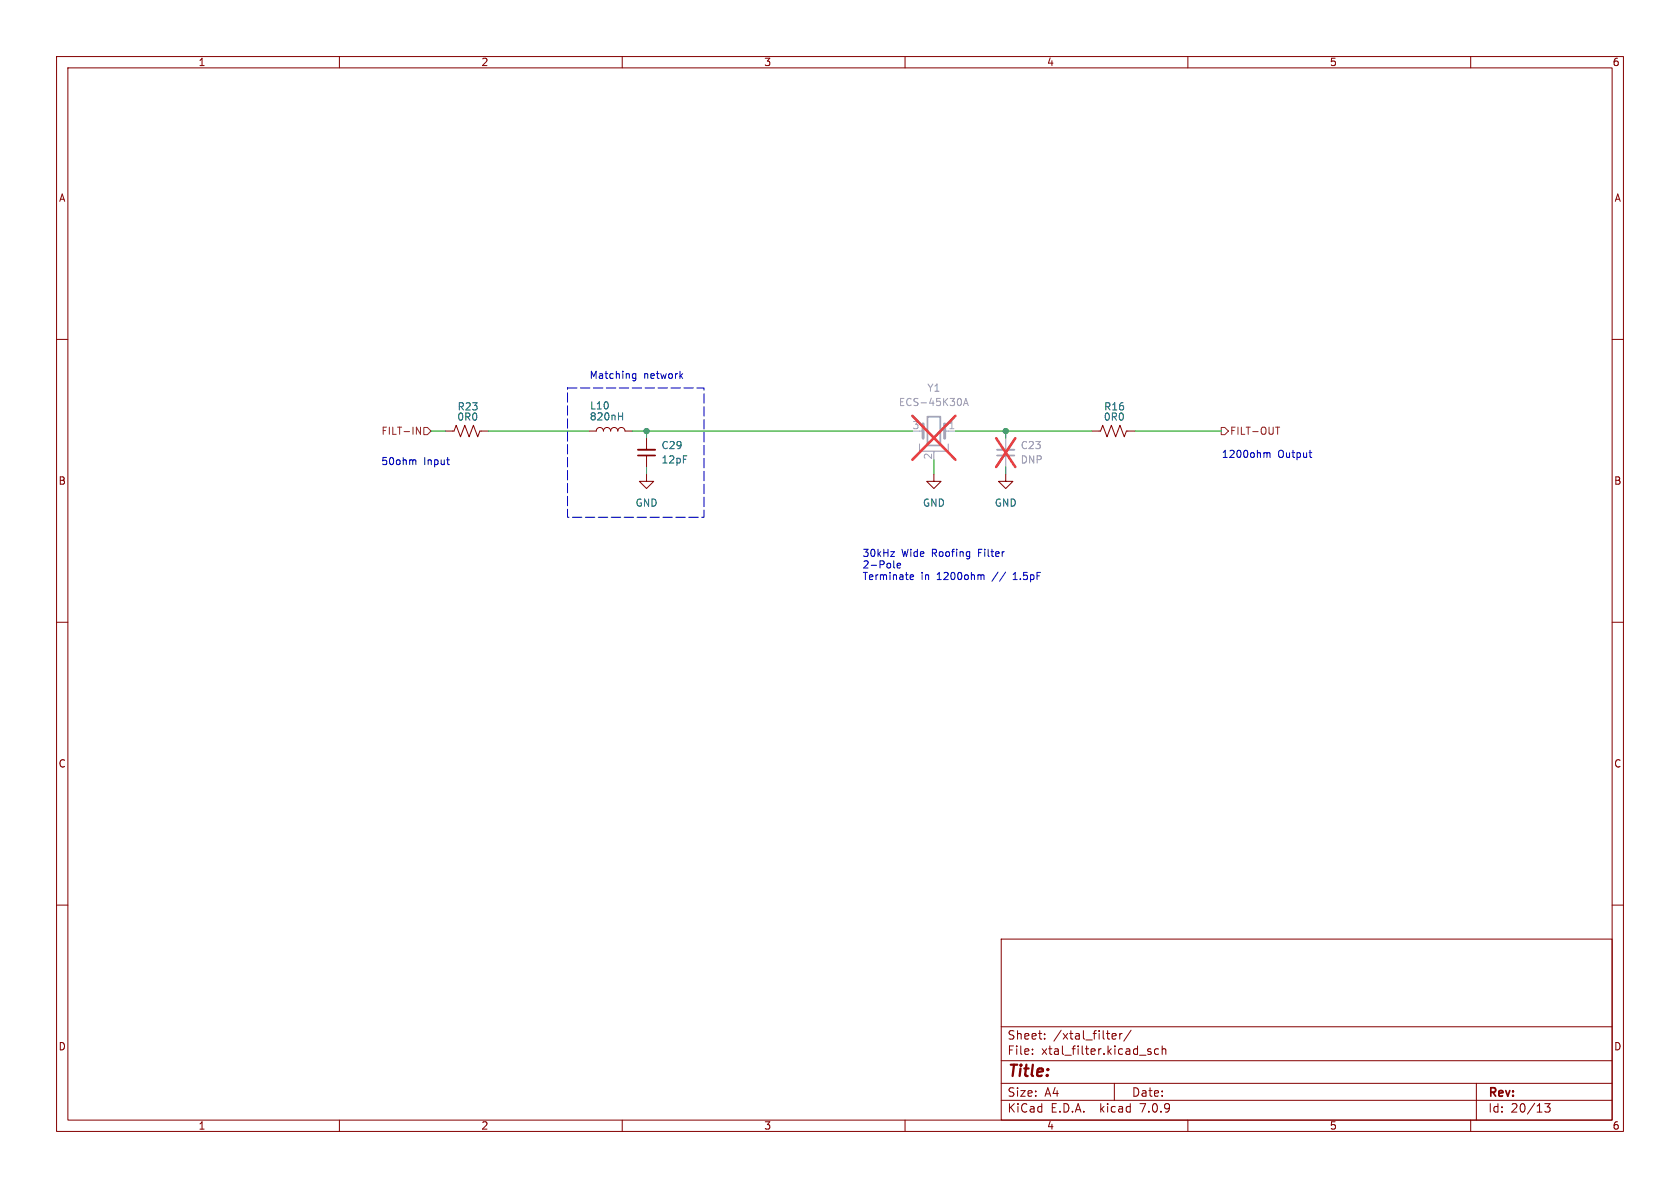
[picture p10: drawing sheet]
<svg xmlns="http://www.w3.org/2000/svg" width="297mm" height="210mm" viewBox="0 0 297 210" stroke-linecap="round" stroke-linejoin="round" font-family="sans-serif">
<defs><g id="words">
<text font-size="2.8" fill="#840000" x="178" y="190.9">Title:</text>
<g font-size="2.1" fill="#840000">
<text x="178" y="184">Sheet:</text>
<text x="186.2" y="184">/xtal_filter/</text>
<text x="178" y="186.7">File:</text>
<text x="184.1" y="186.7">xtal_filter.kicad_sch</text>
<text x="178" y="196.9">KiCad</text>
<text x="178" y="194.1">Size:</text>
<text x="184.7" y="194.1">A4</text>
<text x="185.7" y="196.9">E.D.A.</text>
<text x="194.6" y="196.9">kicad</text>
<text x="200" y="194.1">Date:</text>
<text x="201.8" y="196.9">7.0.9</text>
<text x="263" y="194.3">Rev:</text>
<text x="263" y="196.9">Id:</text>
<text x="267.1" y="196.9">20/13</text>
</g>
<g font-size="1.8" fill="#840000">
<text x="35" y="11.9">1</text>
<text x="85" y="11.9">2</text>
<text x="135" y="11.9">3</text>
<text x="185" y="11.9">4</text>
<text x="235" y="11.9">5</text>
<text x="285" y="11.9">6</text>
<text x="10.3" y="35.9">A</text>
<text x="285.3" y="35.9">A</text>
<text x="10.3" y="85.9">B</text>
<text x="285.3" y="85.9">B</text>
<text x="10.3" y="135.9">C</text>
<text x="285.3" y="135.9">C</text>
<text x="10.3" y="185.9">D</text>
<text x="285.3" y="185.9">D</text>
<text x="35" y="199.9">1</text>
<text x="85" y="199.9">2</text>
<text x="135" y="199.9">3</text>
<text x="185" y="199.9">4</text>
<text x="235" y="199.9">5</text>
<text x="285" y="199.9">6</text>
</g>
<g font-size="1.8" fill="#0000c2">
<text x="104.1" y="67.1">Matching</text>
<text x="113.8" y="67.1">network</text>
<text x="67.3" y="82.3">50ohm</text>
<text x="74.9" y="82.3">Input</text>
<text x="215.9" y="81">1200ohm</text>
<text x="225.9" y="81">Output</text>
<text x="152.4" y="98.5">30kHz</text>
<text x="152.4" y="100.6">2-Pole</text>
<text x="159.4" y="98.5">Wide</text>
<text x="164.8" y="98.5">Roofing</text>
<text x="173.2" y="98.5">Filter</text>
<text x="152.4" y="102.6">Terminate</text>
<text x="162.8" y="102.6">in</text>
<text x="165.7" y="102.6">1200ohm</text>
<text x="179.6" y="102.6">1.5pF</text>
</g>
<text font-size="1.8" fill="#a1a1a1" x="158.8" y="72">ECS-45K30A</text>
<g font-size="1.8" fill="#989898">
<text x="163.8" y="69.4">Y1</text>
<text x="180.3" y="82.1">DNP</text>
<text x="180.3" y="79.6">C23</text>
</g>
<g font-size="1.8" fill="#725600">
<text x="67.3" y="77.1">FILT-IN</text>
<text x="217.4" y="77.1">FILT-OUT</text>
</g>
<g font-size="1.8" fill="#006464">
<text x="80.7" y="74.6">0R0</text>
<text x="80.8" y="72.8">R23</text>
<text x="104.2" y="74.5">820nH</text>
<text x="104.2" y="72.6">L10</text>
<text x="195" y="74.6">0R0</text>
<text x="195.1" y="72.8">R16</text>
<text x="116.8" y="79.6">C29</text>
<text x="116.8" y="82.1">12pF</text>
<text x="112.3" y="89.8">GND</text>
<text x="163.1" y="89.8">GND</text>
<text x="175.8" y="89.8">GND</text>
</g>
<g font-size="1.8" fill="#aaa">
<text x="161.2" y="75.9">3</text>
<text x="167.6" y="75.9">1</text>
<text x="164.8" y="81.4" transform="rotate(-90 164.8 81.4)">2</text>
</g>
</g></defs>
<g fill="none" stroke="#840000" stroke-width=".18">
<path d="M10 10h277v190h-277zM12 12h273v186h-273zM60 10v2M110 10v2M160 10v2M210 10v2M260 10v2M10 60h2M285 60h2M78.7 76.2h1.6l.3-1 .8 2 .8-2 .7 2 .8-2 .8 2 .3-1h1.6M104.1 76.2h1.3a.64 .64 0 0 1 .6-.6 .64 .64 0 0 1 .7 .6 .64 .64 0 0 1 .6-.6 .64 .64 0 0 1 .6 .6 .64 .64 0 0 1 .7-.6 .64 .64 0 0 1 .6 .6 .64 .64 0 0 1 .7-.6 .64 .64 0 0 1 .6 .6h1.3M114.3 77.5v2"/>
<path d="M193 76.2h1.6l.3-1 .8 2 .8-2 .7 2 .8-2 .8 2 .3-1h1.6M114.3 83.8v1.3h1.3l-1.3 1.3-1.3-1.3h1.3M114.3 80.5v2.1M165.1 83.8v1.3h1.3l-1.3 1.3-1.3-1.3h1.3M177.8 83.8v1.3h1.3l-1.3 1.3-1.3-1.3h1.3M10 110h2M285 110h2M10 160h2M285 160h2M177 166h108v32h-108zM60 198v2M110 198v2"/>
<path d="M160 198v2M177 194.5h108M177 191.5h108M177 187.5h108M177 181.5h108M182.5 186.3v.1M182.5 185.5v.1M184.7 183.6v.1M184.7 182.8v.1M196.6 183.2l.7-.1-.1-.3-.4-.1-.2 .2 .1 .7h.5M197 191.5v3M198 182.7v1"/>
<path d="M198.4 182.7l-.3 .1-.1 .2M200 182.1l-1.3 2M202.9 185.7l.6 .4-.2 .3-.4-.1M203.5 185.5l-.4-.1-.2 .2M204.8 185.5l-.4-.1-.3 .3v.4l.1 .2h.6M205.5 185.5l.2-.1 .3 .1 .1 .9M205.5 184.9v1.5M210 198v2M260 198v2M261 191.5v6.5M273.1 195.1h.9l-.5 .6 .5 .1v.7l-.3 .1h-.4l-.2-.1"/>
</g>
<path d="M164 73.7h2.2v5h-2.2zM176.3 80.5h3" fill="none" stroke="#a1a1a1" stroke-width=".3"/>
<path d="M162.6 78.5v1.3h5v-1.3M162.6 76.2h.6M165.1 79.8v.2M167 76.2h1.9M169.9 70.7v.8M170.3 71.7l.5-1.3 .4 1.3M170.5 71.3h.6M177.8 77.5v2M177.8 80.5v2.1" fill="none" stroke="#a1a1a1" stroke-width=".18"/>
<path d="M163.2 74.9v2.6M167 74.9v2.6" fill="none" stroke="#a1a1a1" stroke-width=".51"/>
<path d="M161.3 73.5l7.6 7.8M168.9 73.5l-7.6 7.8M176.1 77.5l3.4 5.1M179.5 77.5l-3.4 5.1" fill="none" stroke="#eb3a3d" stroke-width=".46"/>
<path d="M109.3 73.6h.8M110.1 73v1.2" fill="none" stroke="#006464" stroke-width=".18"/>
<path d="M112.8 79.5h3" fill="none" stroke="#840000" stroke-width=".33"/>
<path d="M112.8 80.5h3" fill="none" stroke="#840000" stroke-width=".3"/>
<path d="M176.3 79.5h3" fill="none" stroke="#a1a1a1" stroke-width=".33"/>
<path d="M73.6 75.5l.7 1.3v-1.3M74.9 75.6h.7l.6 .6-.6 .6h-.7zM215.9 75.6h.6l.7 .6-.7 .6h-.6zM225.5 75.5h.7" fill="none" stroke="#725600" stroke-width=".18"/>
<g fill="none" stroke="#0000c2" stroke-width=".18">
<path d="M111.8 66.7l.2 .2 .4-.1M112.4 66v1.1l-.2 .2h-.3M112.4 66.1l-.4-.1-.2 .3M120.3 66.4l.4 .5M120.7 66l-.5 .5M73.2 81.3l.3 .2v.6M79 81.3h.4M79.3 82.1h.1M157.5 97.5h.6l-.6 .9h.6M158.6 100l.6-.1v-.3h-.4l-.2 .1 .1 .7h.5M223.6 80l.4 .2M224 80.2l.2-.2 .3 .1v.8"/>
<path d="M224 80.2v.7M231.4 80h.5M231.8 80.9h.1M158 100.2l.2 .2M160.9 102.3l.2 .2 .4-.1M160.9 101.8l.2-.2h.2l.2 .2v.1l-.6 .1M173.6 101.6l.4 .2v.7M176.4 101.1l-1 1.7M177.8 101.1l-1.1 1.7M179.1 102.5h.7M179.2 101.5h-.1"/>
</g>
<path d="M100.3 68.6h24.2v22.8h-24.2v-22.8" fill="none" stroke="#0000c2" stroke-width=".18" stroke-dasharray="1.7 .6"/>
<path d="M76.2 76.2h2.5M86.4 76.2h17.7M111.8 76.2h49.5M114.3 76.2v1.3M168.9 76.2h24.1M177.8 76.2v1.3M200.7 76.2h15.2M114.3 82.6v1.2M165.1 81.3v2.5M177.8 82.6v1.2" fill="none" stroke="#009600" stroke-width=".18"/>
<g fill="#009600" stroke="#009600" stroke-width=".18">
<circle cx="177.8" cy="76.2" r=".46"/>
<circle cx="114.3" cy="76.2" r=".46"/>
</g>
<use href="#words"/>
</svg>
